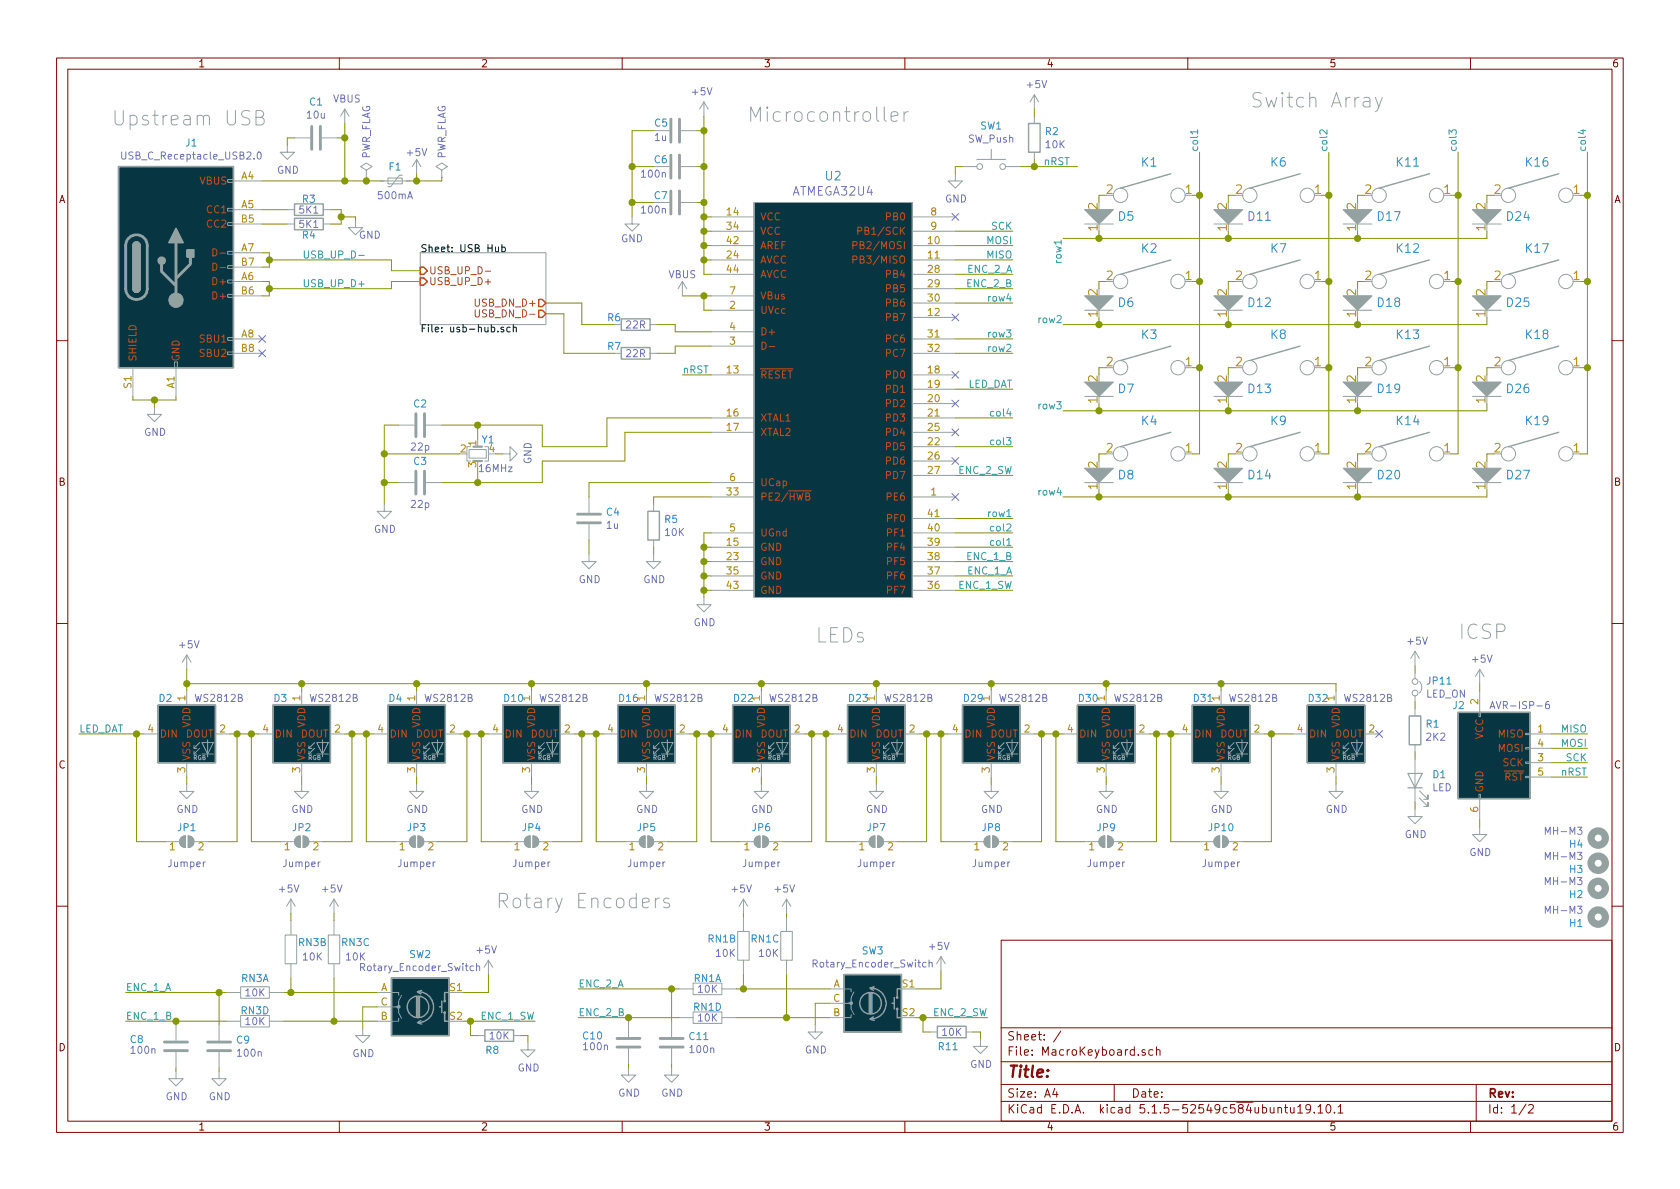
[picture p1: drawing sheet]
<svg xmlns="http://www.w3.org/2000/svg" width="297mm" height="210mm" viewBox="0 0 297 210" stroke-linecap="round" stroke-linejoin="round" font-family="sans-serif">
<defs><g id="words">
<g font-size="3.5" fill="#93a1a1">
<text x="19.7" y="22.2">Upstream USB</text>
<text x="132.1" y="21.6">Microcontroller</text>
<text x="221" y="19">Switch Array</text>
<text x="144.1" y="113.7">LEDs</text>
<text x="257.8" y="113">ICSP</text>
<text x="87.6" y="160.6">Rotary Encoders</text>
</g>
<text font-size="2.8" fill="#840000" x="178" y="190.5">Title:</text>
<g font-size="2.1" fill="#268bd2">
<text x="201.9" y="29.5">K1</text>
<text x="224.7" y="29.5">K6</text>
<text x="247" y="29.5">K11</text>
<text x="269.8" y="29.5">K16</text>
<text x="146" y="31.9">U2</text>
<text x="197.8" y="39">D5</text>
<text x="220.8" y="39">D11</text>
<text x="243.6" y="39">D17</text>
<text x="266.5" y="39">D24</text>
<text x="201.9" y="44.7">K2</text>
<text x="224.7" y="44.7">K7</text>
<text x="247" y="44.7">K12</text>
<text x="269.8" y="44.7">K17</text>
<text x="197.8" y="54.3">D6</text>
<text x="201.9" y="59.9">K3</text>
<text x="220.8" y="54.3">D12</text>
<text x="224.7" y="59.9">K8</text>
<text x="243.6" y="54.3">D18</text>
<text x="247" y="59.9">K13</text>
<text x="266.5" y="54.3">D25</text>
<text x="269.8" y="59.9">K18</text>
<text x="197.8" y="69.5">D7</text>
<text x="220.8" y="69.5">D13</text>
<text x="243.6" y="69.5">D19</text>
<text x="266.5" y="69.5">D26</text>
<text x="201.9" y="75.2">K4</text>
<text x="224.7" y="75.2">K9</text>
<text x="247" y="75.2">K14</text>
<text x="269.8" y="75.2">K19</text>
<text x="197.8" y="84.8">D8</text>
<text x="220.8" y="84.8">D14</text>
<text x="243.6" y="84.8">D20</text>
<text x="266.5" y="84.8">D27</text>
</g>
<text font-size="2.1" fill="#6c71c4" x="140.2" y="34.6">ATMEGA32U4</text>
<g font-size="2.1" fill="#b58900">
<text x="195.6" y="34.3">2</text>
<text x="209.6" y="34.3">1</text>
<text x="218.5" y="34.3">2</text>
<text x="232.5" y="34.3">1</text>
<text x="241.4" y="34.3">2</text>
<text x="255.3" y="34.3">1</text>
<text x="264.2" y="34.3">2</text>
<text x="278.2" y="34.3">1</text>
<text x="194.1" y="40.8" transform="rotate(-90 194.1 40.8)">1</text>
<text x="194.1" y="37" transform="rotate(-90 194.1 37)">2</text>
<text x="216.9" y="40.8" transform="rotate(-90 216.9 40.8)">1</text>
<text x="216.9" y="37" transform="rotate(-90 216.9 37)">2</text>
<text x="239.8" y="40.8" transform="rotate(-90 239.8 40.8)">1</text>
<text x="239.8" y="37" transform="rotate(-90 239.8 37)">2</text>
<text x="262.6" y="40.8" transform="rotate(-90 262.6 40.8)">1</text>
<text x="262.6" y="37" transform="rotate(-90 262.6 37)">2</text>
<text x="194.1" y="52.3" transform="rotate(-90 194.1 52.3)">2</text>
<text x="195.6" y="49.5">2</text>
<text x="209.6" y="49.5">1</text>
<text x="216.9" y="52.3" transform="rotate(-90 216.9 52.3)">2</text>
<text x="218.5" y="49.5">2</text>
<text x="232.5" y="49.5">1</text>
<text x="239.8" y="52.3" transform="rotate(-90 239.8 52.3)">2</text>
<text x="241.4" y="49.5">2</text>
<text x="255.3" y="49.5">1</text>
<text x="262.6" y="52.3" transform="rotate(-90 262.6 52.3)">2</text>
<text x="264.2" y="49.5">2</text>
<text x="278.2" y="49.5">1</text>
<text x="194.1" y="56.1" transform="rotate(-90 194.1 56.1)">1</text>
<text x="216.9" y="56.1" transform="rotate(-90 216.9 56.1)">1</text>
<text x="239.8" y="56.1" transform="rotate(-90 239.8 56.1)">1</text>
<text x="262.6" y="56.1" transform="rotate(-90 262.6 56.1)">1</text>
<text x="195.6" y="64.8">2</text>
<text x="209.6" y="64.8">1</text>
<text x="218.5" y="64.8">2</text>
<text x="232.5" y="64.8">1</text>
<text x="241.4" y="64.8">2</text>
<text x="255.3" y="64.8">1</text>
<text x="264.2" y="64.8">2</text>
<text x="278.2" y="64.8">1</text>
<text x="194.1" y="71.3" transform="rotate(-90 194.1 71.3)">1</text>
<text x="194.1" y="67.5" transform="rotate(-90 194.1 67.5)">2</text>
<text x="216.9" y="71.3" transform="rotate(-90 216.9 71.3)">1</text>
<text x="216.9" y="67.5" transform="rotate(-90 216.9 67.5)">2</text>
<text x="239.8" y="71.3" transform="rotate(-90 239.8 71.3)">1</text>
<text x="239.8" y="67.5" transform="rotate(-90 239.8 67.5)">2</text>
<text x="262.6" y="71.3" transform="rotate(-90 262.6 71.3)">1</text>
<text x="262.6" y="67.5" transform="rotate(-90 262.6 67.5)">2</text>
<text x="194.1" y="82.7" transform="rotate(-90 194.1 82.7)">2</text>
<text x="195.6" y="80">2</text>
<text x="209.6" y="80">1</text>
<text x="216.9" y="82.7" transform="rotate(-90 216.9 82.7)">2</text>
<text x="218.5" y="80">2</text>
<text x="232.5" y="80">1</text>
<text x="239.8" y="82.7" transform="rotate(-90 239.8 82.7)">2</text>
<text x="241.4" y="80">2</text>
<text x="255.3" y="80">1</text>
<text x="262.6" y="82.7" transform="rotate(-90 262.6 82.7)">2</text>
<text x="264.2" y="80">2</text>
<text x="278.2" y="80">1</text>
<text x="194.1" y="86.6" transform="rotate(-90 194.1 86.6)">1</text>
<text x="216.9" y="86.6" transform="rotate(-90 216.9 86.6)">1</text>
<text x="239.8" y="86.6" transform="rotate(-90 239.8 86.6)">1</text>
<text x="262.6" y="86.6" transform="rotate(-90 262.6 86.6)">1</text>
</g>
<g font-size="2.1" fill="#840000">
<text x="178" y="184">Sheet: /</text>
<text x="178" y="186.7">File: MacroKeyboard.sch</text>
<text x="178" y="196.9">KiCad E.D.A. kicad 5.1.5-52549c584ubuntu19.10.1</text>
<text x="178" y="194.1">Size: A4</text>
<text x="200" y="194.1">Date:</text>
<text x="263" y="194.1">Rev:</text>
<text x="263" y="196.9">Id: 1/2</text>
</g>
<g font-size="1.8" fill="#840000">
<text x="35" y="11.9">1</text>
<text x="85" y="11.9">2</text>
<text x="135" y="11.9">3</text>
<text x="185" y="11.9">4</text>
<text x="235" y="11.9">5</text>
<text x="285" y="11.9">6</text>
<text x="10.4" y="35.9">A</text>
<text x="285.4" y="35.9">A</text>
<text x="10.4" y="85.9">B</text>
<text x="285.4" y="85.9">B</text>
<text x="10.4" y="135.9">C</text>
<text x="285.4" y="135.9">C</text>
<text x="10.4" y="185.9">D</text>
<text x="285.4" y="185.9">D</text>
<text x="35" y="199.9">1</text>
<text x="85" y="199.9">2</text>
<text x="135" y="199.9">3</text>
<text x="185" y="199.9">4</text>
<text x="235" y="199.9">5</text>
<text x="285" y="199.9">6</text>
</g>
<g font-size="1.8" fill="#6c71c4">
<text x="122.5" y="16.9">+5V</text>
<text x="181.7" y="15.6">+5V</text>
<text x="54.4" y="21">10u</text>
<text x="58.9" y="18.1">VBUS</text>
<text x="22.1" y="28.2">USB_C_Receptacle_USB2.0</text>
<text x="65.5" y="28.3" transform="rotate(-90 65.5 28.3)">PWR_FLAG</text>
<text x="72.1" y="27.6">+5V</text>
<text x="78.8" y="28.3" transform="rotate(-90 78.8 28.3)">PWR_FLAG</text>
<text x="115.8" y="24.9">1u</text>
<text x="171.2" y="25.2">SW_Push</text>
<text x="184.9" y="26.2">10K</text>
<text x="49" y="30.7">GND</text>
<text x="67" y="35.2">500mA</text>
<text x="113.6" y="31.4">100n</text>
<text x="167.1" y="35.8">GND</text>
<text x="53" y="40.3">5K1</text>
<text x="53" y="37.8">5K1</text>
<text x="113.6" y="37.8">100n</text>
<text x="63.4" y="42.2">GND</text>
<text x="109.8" y="42.8">GND</text>
<text x="118.2" y="49.2">VBUS</text>
<text x="110.8" y="58.1">22R</text>
<text x="110.8" y="63.2">22R</text>
<text x="25.5" y="77.1">GND</text>
<text x="72.8" y="79.7">22p</text>
<text x="84.8" y="83.5">16MHz</text>
<text x="94" y="82.1" transform="rotate(-90 94 82.1)">GND</text>
<text x="72.8" y="89.8">22p</text>
<text x="66.1" y="94.2">GND</text>
<text x="107.3" y="93.5">1u</text>
<text x="117.6" y="94.8">10K</text>
<text x="102.3" y="103.1">GND</text>
<text x="113.7" y="103.1">GND</text>
<text x="122.6" y="110.7">GND</text>
<text x="31.8" y="114.6">+5V</text>
<text x="249" y="114">+5V</text>
<text x="260.4" y="117.2">+5V</text>
<text x="34.7" y="124.1">WS2812B</text>
<text x="55" y="124.1">WS2812B</text>
<text x="75.4" y="124.1">WS2812B</text>
<text x="95.7" y="124.1">WS2812B</text>
<text x="116" y="124.1">WS2812B</text>
<text x="136.3" y="124.1">WS2812B</text>
<text x="156.6" y="124.1">WS2812B</text>
<text x="177" y="124.1">WS2812B</text>
<text x="197.3" y="124.1">WS2812B</text>
<text x="217.6" y="124.1">WS2812B</text>
<text x="237.9" y="124.1">WS2812B</text>
<text x="252.1" y="123.4">LED_ON</text>
<text x="264.4" y="125.4">AVR-ISP-6</text>
<text x="252.2" y="131">2K2</text>
<text x="31.2" y="143.8">GND</text>
<text x="51.5" y="143.8">GND</text>
<text x="71.8" y="143.8">GND</text>
<text x="92.2" y="143.8">GND</text>
<text x="112.5" y="143.8">GND</text>
<text x="132.8" y="143.8">GND</text>
<text x="153.1" y="143.8">GND</text>
<text x="173.4" y="143.8">GND</text>
<text x="193.8" y="143.8">GND</text>
<text x="214.1" y="143.8">GND</text>
<text x="234.4" y="143.8">GND</text>
<text x="253.2" y="139.9">LED</text>
<text x="248.4" y="148.2">GND</text>
<text x="273.6" y="147.6">MH-M3</text>
<text x="29.8" y="153.3">Jumper</text>
<text x="50.1" y="153.3">Jumper</text>
<text x="70.5" y="153.3">Jumper</text>
<text x="90.8" y="153.3">Jumper</text>
<text x="111.1" y="153.3">Jumper</text>
<text x="131.4" y="153.3">Jumper</text>
<text x="151.7" y="153.3">Jumper</text>
<text x="172.1" y="153.3">Jumper</text>
<text x="192.4" y="153.3">Jumper</text>
<text x="212.7" y="153.3">Jumper</text>
<text x="259.8" y="151.4">GND</text>
<text x="273.6" y="152.1">MH-M3</text>
<text x="49.5" y="157.8">+5V</text>
<text x="57.1" y="157.8">+5V</text>
<text x="129.5" y="157.8">+5V</text>
<text x="137.1" y="157.8">+5V</text>
<text x="273.6" y="161.6">MH-M3</text>
<text x="273.6" y="156.5">MH-M3</text>
<text x="164.4" y="168">+5V</text>
<text x="53.6" y="169.8">10K</text>
<text x="61.2" y="169.8">10K</text>
<text x="64.1" y="171.7">Rotary_Encoder_Switch</text>
<text x="84.4" y="168.6">+5V</text>
<text x="126.6" y="169.2">10K</text>
<text x="134.3" y="169.2">10K</text>
<text x="144.1" y="171.1">Rotary_Encoder_Switch</text>
<text x="43.5" y="176.2">10K</text>
<text x="123.5" y="175.6">10K</text>
<text x="43.5" y="181.3">10K</text>
<text x="86.6" y="183.8">10K</text>
<text x="103.3" y="185.7">100n</text>
<text x="123.5" y="180.6">10K</text>
<text x="166.6" y="183.2">10K</text>
<text x="23.3" y="186.4">100n</text>
<text x="42.1" y="186.9">100n</text>
<text x="62.3" y="186.9">GND</text>
<text x="91.5" y="189.5">GND</text>
<text x="122.1" y="186.2">100n</text>
<text x="142.3" y="186.3">GND</text>
<text x="171.5" y="188.8">GND</text>
<text x="29.3" y="194.6">GND</text>
<text x="36.9" y="194.6">GND</text>
<text x="109.3" y="193.9">GND</text>
<text x="116.9" y="193.9">GND</text>
</g>
<g font-size="1.8" fill="#268bd2">
<text x="54.8" y="18.7">C1</text>
<text x="115.8" y="22.4">C5</text>
<text x="173.4" y="22.9">SW1</text>
<text x="184.9" y="23.9">R2</text>
<text x="32.9" y="25.9">J1</text>
<text x="115.7" y="28.9">C6</text>
<text x="53.5" y="35.9">R3</text>
<text x="68.8" y="30.1">F1</text>
<text x="115.7" y="35.2">C7</text>
<text x="53.5" y="42.2">R4</text>
<text x="107.5" y="56.8">R6</text>
<text x="107.5" y="61.9">R7</text>
<text x="73.2" y="72.1">C2</text>
<text x="73.2" y="82.2">C3</text>
<text x="85.2" y="78.4">Y1</text>
<text x="86.5" y="80">4</text>
<text x="107.3" y="91.2">C4</text>
<text x="117.6" y="92.5">R5</text>
<text x="28.1" y="124.1">D2</text>
<text x="48.5" y="124.1">D3</text>
<text x="68.8" y="124.1">D4</text>
<text x="89.2" y="124.1">D10</text>
<text x="109.5" y="124.1">D16</text>
<text x="129.8" y="124.1">D22</text>
<text x="150.1" y="124.1">D23</text>
<text x="170.5" y="124.1">D29</text>
<text x="190.8" y="124.1">D30</text>
<text x="211.1" y="124.1">D31</text>
<text x="231.4" y="124.1">D32</text>
<text x="252.4" y="121.1">JP11</text>
<text x="256.9" y="125.4">J2</text>
<text x="252.2" y="128.7">R1</text>
<text x="253.4" y="137.6">D1</text>
<text x="31.4" y="147">JP1</text>
<text x="51.8" y="147">JP2</text>
<text x="72.1" y="147">JP3</text>
<text x="92.4" y="147">JP4</text>
<text x="112.7" y="147">JP5</text>
<text x="133" y="147">JP6</text>
<text x="153.4" y="147">JP7</text>
<text x="173.7" y="147">JP8</text>
<text x="194" y="147">JP9</text>
<text x="213.8" y="147">JP10</text>
<text x="277.6" y="149.9">H4</text>
<text x="277.6" y="154.4">H3</text>
<text x="277.6" y="158.8">H2</text>
<text x="52.8" y="167.3">RN3B</text>
<text x="60.5" y="167.3">RN3C</text>
<text x="125.2" y="166.7">RN1B</text>
<text x="132.8" y="166.7">RN1C</text>
<text x="277.6" y="163.9">H1</text>
<text x="42.7" y="173.7">RN3A</text>
<text x="72.4" y="169.4">SW2</text>
<text x="122.7" y="173.7">RN1A</text>
<text x="152.4" y="168.8">SW3</text>
<text x="42.7" y="179.4">RN3D</text>
<text x="122.7" y="178.7">RN1D</text>
<text x="23.1" y="184.4">C8</text>
<text x="41.9" y="184.6">C9</text>
<text x="103.1" y="183.8">C10</text>
<text x="121.9" y="183.9">C11</text>
<text x="166" y="185.7">R11</text>
<text x="85.9" y="186.4">R8</text>
</g>
<g font-size="1.8" fill="#2aa198">
<text x="184.6" y="29.2">nRST</text>
<text x="211.8" y="26.9" transform="rotate(-90 211.8 26.9)">col1</text>
<text x="234.7" y="26.9" transform="rotate(-90 234.7 26.9)">col2</text>
<text x="257.6" y="26.9" transform="rotate(-90 257.6 26.9)">col3</text>
<text x="280.4" y="26.9" transform="rotate(-90 280.4 26.9)">col4</text>
<text x="175.3" y="40.6">SCK</text>
<text x="54.7" y="45.7">USB_UP_D-</text>
<text x="174.5" y="43.2">MOSI</text>
<text x="174.5" y="45.7">MISO</text>
<text x="187.7" y="46.3" transform="rotate(-90 187.7 46.3)">row1</text>
<text x="54.3" y="50.8">USB_UP_D+</text>
<text x="171.1" y="50.8">ENC_2_B</text>
<text x="171.1" y="48.3">ENC_2_A</text>
<text x="174.9" y="53.3">row4</text>
<text x="174.9" y="59.7">row3</text>
<text x="183.8" y="57.1">row2</text>
<text x="174.9" y="62.2">row2</text>
<text x="120.6" y="66">nRST</text>
<text x="170.9" y="68.6">LED_DAT</text>
<text x="175.5" y="73.7">col4</text>
<text x="183.8" y="72.4">row3</text>
<text x="169.5" y="83.8">ENC_2_SW</text>
<text x="175.5" y="78.7">col3</text>
<text x="183.8" y="87.6">row4</text>
<text x="174.9" y="91.4">row1</text>
<text x="175.5" y="94">col2</text>
<text x="171.1" y="101.6">ENC_1_A</text>
<text x="171.1" y="99.1">ENC_1_B</text>
<text x="175.5" y="96.5">col1</text>
<text x="169.5" y="104.1">ENC_1_SW</text>
<text x="14" y="129.5">LED_DAT</text>
<text x="276.1" y="129.5">MISO</text>
<text x="276" y="137.2">nRST</text>
<text x="276.1" y="132.1">MOSI</text>
<text x="276.9" y="134.6">SCK</text>
<text x="22.2" y="175.3">ENC_1_A</text>
<text x="102.2" y="179.7">ENC_2_B</text>
<text x="102.2" y="174.6">ENC_2_A</text>
<text x="165.1" y="179.7">ENC_2_SW</text>
<text x="22.2" y="180.3">ENC_1_B</text>
<text x="85.1" y="180.3">ENC_1_SW</text>
</g>
<g font-size="1.8" fill="#cb4b16">
<text x="35.4" y="32.6">VBUS</text>
<text x="36.7" y="37.7">CC1</text>
<text x="36.7" y="40.3">CC2</text>
<text x="134.4" y="39">VCC</text>
<text x="134.4" y="41.5">VCC</text>
<text x="152.6" y="41.5">PB1/SCK</text>
<text x="156.8" y="39">PB0</text>
<text x="134.4" y="46.6">AVCC</text>
<text x="134.4" y="44.1">AREF</text>
<text x="151.8" y="44.1">PB2/MOSI</text>
<text x="151.8" y="46.6">PB3/MISO</text>
<text x="37.9" y="50.4">D+</text>
<text x="37.9" y="53">D+</text>
<text x="75.8" y="50.4">USB_UP_D+</text>
<text x="75.8" y="48.5">USB_UP_D-</text>
<text x="134.4" y="49.1">AVCC</text>
<text x="134.4" y="53">VBus</text>
<text x="156.8" y="49.1">PB4</text>
<text x="156.8" y="51.7">PB5</text>
<text x="84.4" y="54.2">USB_DN_D+</text>
<text x="84.9" y="56.1">USB_DN_D-</text>
<text x="134.4" y="55.5">UVcc</text>
<text x="134.4" y="59.3">D+</text>
<text x="156.8" y="56.8">PB7</text>
<text x="156.8" y="54.2">PB6</text>
<text x="24.1" y="64" transform="rotate(-90 24.1 64)">SHIELD</text>
<text x="31.7" y="64" transform="rotate(-90 31.7 64)">GND</text>
<text x="35.5" y="60.6">SBU1</text>
<text x="35.5" y="63.1">SBU2</text>
<text x="156.8" y="60.6">PC6</text>
<text x="156.8" y="63.1">PC7</text>
<text x="134.4" y="66.9">RESET</text>
<text x="156.8" y="66.9">PD0</text>
<text x="156.8" y="69.5">PD1</text>
<text x="134.4" y="74.5">XTAL1</text>
<text x="134.4" y="77.1">XTAL2</text>
<text x="156.8" y="72">PD2</text>
<text x="156.8" y="74.5">PD3</text>
<text x="156.8" y="77.1">PD4</text>
<text x="156.8" y="79.6">PD5</text>
<text x="156.8" y="82.2">PD6</text>
<text x="134.4" y="88.5">PE2/HWB</text>
<text x="134.4" y="86">UCap</text>
<text x="156.8" y="84.7">PD7</text>
<text x="156.9" y="88.5">PE6</text>
<text x="134.4" y="94.9">UGnd</text>
<text x="157" y="94.9">PF1</text>
<text x="157" y="92.3">PF0</text>
<text x="134.4" y="97.4">GND</text>
<text x="134.4" y="99.9">GND</text>
<text x="157" y="99.9">PF5</text>
<text x="157" y="97.4">PF4</text>
<text x="134.4" y="102.5">GND</text>
<text x="134.4" y="105">GND</text>
<text x="157" y="105">PF7</text>
<text x="157" y="102.5">PF6</text>
<text x="28.2" y="130.4">DIN</text>
<text x="32.8" y="130.4">DOUT</text>
<text x="33.7" y="128.7" transform="rotate(-90 33.7 128.7)">VDD</text>
<text x="48.5" y="130.4">DIN</text>
<text x="53.2" y="130.4">DOUT</text>
<text x="54" y="128.7" transform="rotate(-90 54 128.7)">VDD</text>
<text x="68.8" y="130.4">DIN</text>
<text x="73.5" y="130.4">DOUT</text>
<text x="74.3" y="128.7" transform="rotate(-90 74.3 128.7)">VDD</text>
<text x="89.2" y="130.4">DIN</text>
<text x="93.8" y="130.4">DOUT</text>
<text x="94.6" y="128.7" transform="rotate(-90 94.6 128.7)">VDD</text>
<text x="109.5" y="130.4">DIN</text>
<text x="114.1" y="130.4">DOUT</text>
<text x="114.9" y="128.7" transform="rotate(-90 114.9 128.7)">VDD</text>
<text x="129.8" y="130.4">DIN</text>
<text x="134.4" y="130.4">DOUT</text>
<text x="135.3" y="128.7" transform="rotate(-90 135.3 128.7)">VDD</text>
<text x="150.1" y="130.4">DIN</text>
<text x="154.8" y="130.4">DOUT</text>
<text x="155.6" y="128.7" transform="rotate(-90 155.6 128.7)">VDD</text>
<text x="170.4" y="130.4">DIN</text>
<text x="175.1" y="130.4">DOUT</text>
<text x="175.9" y="128.7" transform="rotate(-90 175.9 128.7)">VDD</text>
<text x="190.8" y="130.4">DIN</text>
<text x="195.4" y="130.4">DOUT</text>
<text x="196.2" y="128.7" transform="rotate(-90 196.2 128.7)">VDD</text>
<text x="211.1" y="130.4">DIN</text>
<text x="215.7" y="130.4">DOUT</text>
<text x="216.5" y="128.7" transform="rotate(-90 216.5 128.7)">VDD</text>
<text x="231.4" y="130.4">DIN</text>
<text x="236" y="130.4">DOUT</text>
<text x="236.9" y="128.7" transform="rotate(-90 236.9 128.7)">VDD</text>
<text x="262.3" y="130.7" transform="rotate(-90 262.3 130.7)">VCC</text>
<text x="265" y="130.4">MISO</text>
<text x="33.7" y="134.6" transform="rotate(-90 33.7 134.6)">VSS</text>
<text x="54" y="134.6" transform="rotate(-90 54 134.6)">VSS</text>
<text x="74.3" y="134.6" transform="rotate(-90 74.3 134.6)">VSS</text>
<text x="94.6" y="134.6" transform="rotate(-90 94.6 134.6)">VSS</text>
<text x="114.9" y="134.6" transform="rotate(-90 114.9 134.6)">VSS</text>
<text x="135.3" y="134.6" transform="rotate(-90 135.3 134.6)">VSS</text>
<text x="155.6" y="134.6" transform="rotate(-90 155.6 134.6)">VSS</text>
<text x="175.9" y="134.6" transform="rotate(-90 175.9 134.6)">VSS</text>
<text x="196.2" y="134.6" transform="rotate(-90 196.2 134.6)">VSS</text>
<text x="216.5" y="134.6" transform="rotate(-90 216.5 134.6)">VSS</text>
<text x="236.9" y="134.6" transform="rotate(-90 236.9 134.6)">VSS</text>
<text x="265" y="133">MOSI</text>
<text x="265.8" y="135.5">SCK</text>
<text x="262.3" y="140.2" transform="rotate(-90 262.3 140.2)">GND</text>
<text x="266" y="138">RST</text>
</g>
<g font-size="1.8" fill="#b58900">
<text x="42.7" y="31.7">A4</text>
<text x="42.7" y="36.8">A5</text>
<text x="42.7" y="39.4">B5</text>
<text x="128.6" y="38.1">14</text>
<text x="128.6" y="40.6">34</text>
<text x="164.6" y="38.1">8</text>
<text x="164.6" y="40.6">9</text>
<text x="42.7" y="44.4">A7</text>
<text x="42.7" y="47">B7</text>
<text x="128.6" y="45.7">24</text>
<text x="128.6" y="43.2">42</text>
<text x="164.1" y="43.2">10</text>
<text x="164.1" y="45.7">11</text>
<text x="42.7" y="49.5">A6</text>
<text x="42.7" y="52.1">B6</text>
<text x="128.6" y="48.3">44</text>
<text x="129.1" y="52.1">7</text>
<text x="164.1" y="48.3">28</text>
<text x="164.1" y="50.8">29</text>
<text x="164.1" y="53.3">30</text>
<text x="42.7" y="59.7">A8</text>
<text x="129.1" y="54.6">2</text>
<text x="129.1" y="58.4">4</text>
<text x="164.1" y="55.9">12</text>
<text x="164.1" y="59.7">31</text>
<text x="42.7" y="62.2">B8</text>
<text x="129.1" y="61">3</text>
<text x="164.1" y="62.2">32</text>
<text x="23.2" y="68.6" transform="rotate(-90 23.2 68.6)">S1</text>
<text x="30.9" y="68.7" transform="rotate(-90 30.9 68.7)">A1</text>
<text x="128.6" y="66">13</text>
<text x="164.1" y="66">18</text>
<text x="164.1" y="68.6">19</text>
<text x="164.1" y="71.1">20</text>
<text x="128.6" y="73.7">16</text>
<text x="128.6" y="76.2">17</text>
<text x="164.1" y="73.7">21</text>
<text x="164.1" y="76.2">25</text>
<text x="81.4" y="80">2</text>
<text x="84.2" y="82.6" transform="rotate(-90 84.2 82.6)">3</text>
<text x="84.2" y="78.8" transform="rotate(-90 84.2 78.8)">1</text>
<text x="164.1" y="78.7">22</text>
<text x="164.1" y="81.3">26</text>
<text x="164.1" y="83.8">27</text>
<text x="128.6" y="87.6">33</text>
<text x="129.1" y="85.1">6</text>
<text x="164.6" y="87.6">1</text>
<text x="129.1" y="94">5</text>
<text x="164.1" y="94">40</text>
<text x="164.1" y="91.4">41</text>
<text x="128.6" y="96.5">15</text>
<text x="128.6" y="99.1">23</text>
<text x="128.6" y="101.6">35</text>
<text x="164.1" y="101.6">37</text>
<text x="164.1" y="99.1">38</text>
<text x="164.1" y="96.5">39</text>
<text x="128.6" y="104.1">43</text>
<text x="164.1" y="104.1">36</text>
<text x="32.8" y="123.9" transform="rotate(-90 32.8 123.9)">1</text>
<text x="53.1" y="123.9" transform="rotate(-90 53.1 123.9)">1</text>
<text x="73.4" y="123.9" transform="rotate(-90 73.4 123.9)">1</text>
<text x="93.7" y="123.9" transform="rotate(-90 93.7 123.9)">1</text>
<text x="114" y="123.9" transform="rotate(-90 114 123.9)">1</text>
<text x="134.4" y="123.9" transform="rotate(-90 134.4 123.9)">1</text>
<text x="154.7" y="123.9" transform="rotate(-90 154.7 123.9)">1</text>
<text x="175" y="123.9" transform="rotate(-90 175 123.9)">1</text>
<text x="195.3" y="123.9" transform="rotate(-90 195.3 123.9)">1</text>
<text x="215.6" y="123.9" transform="rotate(-90 215.6 123.9)">1</text>
<text x="236" y="123.9" transform="rotate(-90 236 123.9)">1</text>
<text x="261.4" y="124.6" transform="rotate(-90 261.4 124.6)">2</text>
<text x="26.2" y="129.5">4</text>
<text x="38.9" y="129.5">2</text>
<text x="46.5" y="129.5">4</text>
<text x="59.2" y="129.5">2</text>
<text x="66.8" y="129.5">4</text>
<text x="79.5" y="129.5">2</text>
<text x="87.1" y="129.5">4</text>
<text x="99.8" y="129.5">2</text>
<text x="107.5" y="129.5">4</text>
<text x="120.2" y="129.5">2</text>
<text x="127.8" y="129.5">4</text>
<text x="140.5" y="129.5">2</text>
<text x="148.1" y="129.5">4</text>
<text x="160.8" y="129.5">2</text>
<text x="168.4" y="129.5">4</text>
<text x="181.1" y="129.5">2</text>
<text x="188.7" y="129.5">4</text>
<text x="201.4" y="129.5">2</text>
<text x="209.1" y="129.5">4</text>
<text x="221.8" y="129.5">2</text>
<text x="229.4" y="129.5">4</text>
<text x="242.1" y="129.5">2</text>
<text x="271.9" y="129.5">1</text>
<text x="32.8" y="136.6" transform="rotate(-90 32.8 136.6)">3</text>
<text x="53.1" y="136.6" transform="rotate(-90 53.1 136.6)">3</text>
<text x="73.4" y="136.6" transform="rotate(-90 73.4 136.6)">3</text>
<text x="93.7" y="136.6" transform="rotate(-90 93.7 136.6)">3</text>
<text x="114" y="136.6" transform="rotate(-90 114 136.6)">3</text>
<text x="134.4" y="136.6" transform="rotate(-90 134.4 136.6)">3</text>
<text x="154.7" y="136.6" transform="rotate(-90 154.7 136.6)">3</text>
<text x="175" y="136.6" transform="rotate(-90 175 136.6)">3</text>
<text x="195.3" y="136.6" transform="rotate(-90 195.3 136.6)">3</text>
<text x="215.6" y="136.6" transform="rotate(-90 215.6 136.6)">3</text>
<text x="236" y="136.6" transform="rotate(-90 236 136.6)">3</text>
<text x="271.9" y="134.6">3</text>
<text x="271.9" y="132.1">4</text>
<text x="271.9" y="137.2">5</text>
<text x="261.4" y="143.6" transform="rotate(-90 261.4 143.6)">6</text>
<text x="30" y="150.4">1</text>
<text x="35.1" y="150.4">2</text>
<text x="50.3" y="150.4">1</text>
<text x="55.4" y="150.4">2</text>
<text x="70.6" y="150.4">1</text>
<text x="75.7" y="150.4">2</text>
<text x="91" y="150.4">1</text>
<text x="96" y="150.4">2</text>
<text x="111.3" y="150.4">1</text>
<text x="116.4" y="150.4">2</text>
<text x="131.6" y="150.4">1</text>
<text x="136.7" y="150.4">2</text>
<text x="151.9" y="150.4">1</text>
<text x="157" y="150.4">2</text>
<text x="172.2" y="150.4">1</text>
<text x="177.3" y="150.4">2</text>
<text x="192.6" y="150.4">1</text>
<text x="197.6" y="150.4">2</text>
<text x="212.9" y="150.4">1</text>
<text x="218" y="150.4">2</text>
<text x="67.3" y="175.3">A</text>
<text x="67.3" y="177.8">C</text>
<text x="79.6" y="175.3">S1</text>
<text x="147.3" y="174.6">A</text>
<text x="147.3" y="179.7">B</text>
<text x="147.3" y="177.2">C</text>
<text x="159.6" y="174.6">S1</text>
<text x="159.6" y="179.7">S2</text>
<text x="67.3" y="180.3">B</text>
<text x="79.6" y="180.3">S2</text>
</g>
<g font-size="1.8">
<text x="74.3" y="44.6">Sheet: USB Hub</text>
<text x="74.3" y="58.8">File: usb-hub.sch</text>
</g>
<g font-size="1.1" fill="#93a1a1">
<text x="34.1" y="134.4">RGB</text>
<text x="54.5" y="134.4">RGB</text>
<text x="74.8" y="134.4">RGB</text>
<text x="95.1" y="134.4">RGB</text>
<text x="115.4" y="134.4">RGB</text>
<text x="135.7" y="134.4">RGB</text>
<text x="156.1" y="134.4">RGB</text>
<text x="176.4" y="134.4">RGB</text>
<text x="196.7" y="134.4">RGB</text>
<text x="217" y="134.4">RGB</text>
<text x="237.3" y="134.4">RGB</text>
</g>
</g></defs>
<g fill="none" stroke="#840000" stroke-width=".18">
<path d="M10 10.3h277v189.9h-277zM12 12.2h273v186.1h-273zM60 10.3v1.9M110 10.3v1.9M160 10.3v1.9M210 10.3v1.9M260 10.3v1.9M10 60.2h2M285 60.2h2M10 110.3h2M285 110.3h2M10 160.2h2"/>
<path d="M177 166.3h108v32h-108zM285 160.2h2M60 198.3v1.9M110 198.3v1.9M160 198.3v1.9M177 194.8h108M177 191.8h108M177 187.8h108M177 181.8h108M186.5 192.5l-.4 1h1M186.8 193v1M187.6 182.3l-1.3 2"/>
<path d="M197 191.8v3M202.5 185.7l-.4-.1-.2 .2 .1 .2 .5 .2v.3h-.6M203.8 185.7l-.4-.1-.3 .3 .1 .6 .2 .1 .4-.1M204.5 185.7l.2-.1 .4 .1v.9M204.5 185.1v1.5M210 198.3v1.9M226 196l.2-.2 .3 .1 .1 .9M227.1 195.8h.6M227.3 195.3v1.3l.4 .2M228.2 195.8v.9l.4 .1 .2-.1M228.8 195.8v1M229.4 195.8l.5-.5v1.5"/>
<path d="M229.4 196.8h.9M231.7 196l-.1 .2a.48 .48 0 0 1-.7-.1v-.6a.48 .48 0 0 1 .7-.1v.1a1.19 1.19 0 0 1-.2 1.2l-.4 .1M232.4 196.7v.1M233 195.8l.5-.5v1.5M233 196.8h.9M234.6 195.4l.2-.1a.8 .8 0 0 1 .5 .8 .8 .8 0 0 1-.5 .7 1 1 0 0 1-.2-1.4zM235.9 196.7v.1M236.6 195.8l.4-.5v1.5M236.6 196.8h.8M260 198.3v1.9M261 191.8v6.5M269.8 195.2l-1.2 2"/>
<path d="M270.3 195.5l.2-.2h.3l.3 .5-.9 1h.9"/>
</g>
<g fill="none" stroke="#93a1a1" stroke-width=".18">
<path d="M61 19.3l-.8 1.3M61 19.3v2.5M61 19.3l.7 1.3M124.5 18l.7 1.3M124.5 18v2.6M124.5 18l-.8 1.3M156.3 18.9v2.2l.4 .4M159.8 19.8v1.7M160.6 19.8a.69 .69 0 0 0-.8 .4M182.9 16.8l-.8 1.2M182.9 16.8v2.5M182.9 16.8l.7 1.2"/>
<path d="M241.1 17.3l.3-.1 .7 .1 .1 .3v1.3M242.2 17.8l-.8 .2a.49 .49 0 0 0-.4 .4 .49 .49 0 0 0 .4 .5l.8-.1M243.2 17.2l.6 1.7M244.4 17.2l-.9 2.3-.3 .3M40.3 39.4h1v.5h-1zM40.3 36.8h1v.5h-1zM40.3 31.7h1v.6h-1zM41.3 39.6h5.1M41.3 37.1h5.1M41.3 32h5.1M45.3 20.7h.8a.61 .61 0 0 0 .5-.6 .61 .61 0 0 0-.5-.5h-.8v2.5h.9a.69 .69 0 0 0 .5-.7 .69 .69 0 0 0-.6-.7M50.8 25.6v1.3h1.3l-1.3 1.3-1.3-1.3h1.3"/>
<path d="M50.8 39.6h1.3M50.8 37.1h1.3M52.1 24.4h2.8M56.9 24.4h2.8M57.1 39.6h1.3M57.1 37.1h1.3M62.9 39v1.3h1.2l-1.2 1.2-1.3-1.2h1.3M64.8 30.1l1-.6-1-.7-1 .7 1 .6v1.3M64.8 31.4h.1M67.3 32h5.1M68.6 31.5h2.5v1h-2.5zM71.1 31h-.5l-1.5 2h-.5"/>
<path d="M73.7 28.2l-.8 1.3M73.7 28.2v2.5M73.7 28.2l.7 1.3M78.1 30.1l1-.6-1-.7-1 .7 1 .6v1.3M78.1 31.4h.1M111.8 38.3v1.3h-1.3l1.3 1.3 1.2-1.3h-1.2M115.6 23.1h2.8M120.4 29.5h2.8M120.4 35.8h2.8M120.4 23.1h2.8M125.7 38.3h7.6M133.3 35.8h28v69.9h-28z"/>
<path d="M157.6 20.6l1.1-.2-.1-.5-.7-.1-.2 .1-.1 .2 .1 1.2 .2 .2 .7-.2M161.3 38.3h7.6M168.9 30.7v1.3h1.3l-1.3 1.3-1.3-1.3h1.3M170.2 29.5h2.5M172.7 28.2h5.1M175.3 26.4v1.8M177.8 29.5h2.5M182.9 20.6v1.2M182.9 26.9v1.3M191.8 39.6h5M214.6 39.6h5.1M237.5 39.6h5.1"/>
<path d="M260.3 39.6h5.1M40.3 59.7h1v.5h-1zM40.3 52.1h1v.5h-1zM40.3 49.5h1v.5h-1zM40.3 47h1v.5h-1zM40.3 44.4h1v.6h-1zM41.3 59.9h5.1M41.3 52.3h5.1M41.3 49.8h5.1M41.3 44.7h5.1M41.3 47.2h5.1M74.3 44.7h22.2v12.7h-22.2z"/>
<path d="M114.9 57.4h1.3M120.6 49.8l-.7 1.2M120.6 49.8v2.5M120.6 49.8l.8 1.2M125.7 54.9h7.6M125.7 43.4h7.6M125.7 46h7.6M125.7 48.5h7.6M125.7 40.9h7.6M125.7 58.7h7.6M125.7 52.3h7.6M161.3 43.4h7.6"/>
<path d="M161.3 46h7.6M161.3 56.1h7.6M161.3 48.5h7.6M161.3 51h7.6M161.3 53.6h7.6M161.3 59.9h7.6M161.3 40.9h7.6M191.8 54.9h5M214.6 54.9h5.1M237.5 54.9h5.1M260.3 54.9h5.1M23.5 65v5.1"/>
<path d="M27.3 72v1.3h1.3l-1.3 1.2-1.3-1.2h1.3M30.9 64h.5v1h-.5zM31.1 65v5.1M40.3 62.2h1v.5h-1zM41.3 62.5h5.1M70.5 75.2h2.8M75.3 75.2h2.8M82.9 79.5h3.1v1.5h-3.1zM83.2 79h-.7v2.5h.7M85.7 79h.7v2.5h-.7M114.9 62.5h1.3M125.7 66.3h7.6"/>
<path d="M125.7 73.9h7.6M125.7 76.4h7.6M125.7 61.2h7.6M161.3 66.3h7.6M161.3 73.9h7.6M161.3 76.4h7.6M161.3 68.8h7.6M161.3 71.4h7.6M161.3 79h7.6M161.3 62.5h7.6M191.8 70.1h5M214.6 70.1h5.1"/>
<path d="M237.5 70.1h5.1M260.3 70.1h5.1M67.9 89.1v1.3h1.3l-1.3 1.3-1.2-1.3h1.2M70.5 85.3h2.8M75.3 85.3h2.8M88.9 80.3h1.3v-1.3l1.2 1.3-1.2 1.2v-1.2M104.1 98v1.3h1.3l-1.3 1.3-1.2-1.3h1.2M104.1 87.9v2.8M104.1 92.7v2.8M115.6 98v1.3h1.2l-1.2 1.3-1.3-1.3h1.3M115.6 89.1v1.3M115.6 95.5v1.3"/>
<path d="M125.7 85.3h7.6M125.7 87.9h7.6M125.7 96.8h7.6M125.7 99.3h7.6M125.7 94.2h7.6M161.3 87.9h7.6M161.3 96.8h7.6M161.3 99.3h7.6M161.3 81.5h7.6M161.3 84.1h7.6M161.3 94.2h7.6M161.3 91.7h7.6"/>
<path d="M191.8 85.3h5M214.6 85.3h5.1M237.5 85.3h5.1M260.3 85.3h5.1M33 115.8l-.7 1.3M33 115.8v2.6M33 115.8l.8 1.3M124.5 105.7v1.2h1.2l-1.2 1.3-1.3-1.3h1.3M125.7 101.8h7.6M125.7 104.4h7.6M161.3 101.8h7.6M161.3 104.4h7.6"/>
<path d="M250.2 115.2l-.8 1.3M250.2 115.2v2.5M250.2 119v1M250.2 115.2l.8 1.3M261.6 118.4v2.5M261.6 118.4l-.7 1.2M261.6 118.4l.8 1.2M25.4 129.8h2.5M33 138.7v1.2h1.3l-1.3 1.3-1.3-1.3h1.3M33 122.2v2.5M33 134.9v2.5M34.3 132.3h.5"/>
<path d="M35.3 132.3l-1 1v-.5M35.3 131.3l-1 1v-.5M35.7 131.3h2l-1 2zM35.7 133.3h2M36.7 130.8v3.1M38.1 129.8h2.5M45.7 129.8h2.6M53.3 138.7v1.2h1.3l-1.3 1.3-1.2-1.3h1.2M53.3 122.2v2.5M53.3 134.9v2.5M54.6 132.3h.5M55.6 132.3l-1 1v-.5"/>
<path d="M55.6 131.3l-1 1v-.5M56 131.3h2l-1 2zM56 133.3h2M57 130.8v3.1M58.4 129.8h2.6M66 129.8h2.6M73.7 138.7v1.2h1.2l-1.2 1.3-1.3-1.3h1.3M73.7 122.2v2.5M73.7 134.9v2.5M74.9 132.3h.5M75.9 132.3l-1 1v-.5M75.9 131.3l-1 1v-.5"/>
<path d="M76.3 131.3h2.1l-1.1 2zM76.3 133.3h2.1M77.3 130.8v3.1M78.7 129.8h2.6M86.4 129.8h2.5M94 138.7v1.2h1.2l-1.2 1.3-1.3-1.3h1.3M94 122.2v2.5M94 134.9v2.5M95.2 132.3h.6M96.3 132.3l-1.1 1v-.5M96.3 131.3l-1.1 1v-.5M96.6 131.3h2.1l-1 2z"/>
<path d="M96.6 133.3h2.1M97.7 130.8v3.1M99.1 129.8h2.5M106.7 129.8h2.5M114.3 138.7v1.2h1.3l-1.3 1.3-1.3-1.3h1.3M114.3 122.2v2.5M114.3 134.9v2.5M115.6 132.3h.5M116.6 132.3l-1 1v-.5M116.6 131.3l-1 1v-.5M117 131.3h2l-1 2zM117 133.3h2"/>
<path d="M118 130.8v3.1M119.4 129.8h2.5M127 129.8h2.5M134.6 138.7v1.2h1.3l-1.3 1.3-1.3-1.3h1.3M134.6 122.2v2.5M134.6 134.9v2.5M135.9 132.3h.5M136.9 132.3l-1 1v-.5M136.9 131.3l-1 1v-.5M137.3 131.3h2l-1 2zM137.3 133.3h2M138.3 130.8v3.1"/>
<path d="M139.7 129.8h2.5M147.3 129.8h2.6M154.9 138.7v1.2h1.3l-1.3 1.3-1.2-1.3h1.2M154.9 122.2v2.5M154.9 134.9v2.5M156.2 132.3h.5M157.2 132.3l-1 1v-.5M157.2 131.3l-1 1v-.5M157.6 131.3h2l-1 2zM157.6 133.3h2M158.6 130.8v3.1M160 129.8h2.6"/>
<path d="M167.6 129.8h2.6M175.3 138.7v1.2h1.2l-1.2 1.3-1.3-1.3h1.3M175.3 122.2v2.5M175.3 134.9v2.5M176.5 132.3h.5M177.5 132.3l-1 1v-.5M177.5 131.3l-1 1v-.5M177.9 131.3h2.1l-1.1 2zM177.9 133.3h2.1M178.9 130.8v3.1M180.3 129.8h2.6M188 129.8h2.5"/>
<path d="M195.6 138.7v1.2h1.2l-1.2 1.3-1.3-1.3h1.3M195.6 122.2v2.5M195.6 134.9v2.5M196.8 132.3h.6M197.9 132.3l-1.1 1v-.5M197.9 131.3l-1.1 1v-.5M198.2 131.3h2.1l-1 2zM198.2 133.3h2.1M199.3 130.8v3.1M200.7 129.8h2.5M208.3 129.8h2.5M215.9 138.7v1.2h1.3l-1.3 1.3-1.3-1.3h1.3"/>
<path d="M215.9 122.2v2.5M215.9 134.9v2.5M217.2 132.3h.5M218.2 132.3l-1 1v-.5M218.2 131.3l-1 1v-.5M218.6 131.3h2l-1 2zM218.6 133.3h2M219.6 130.8v3.1M221 129.8h2.5M228.6 129.8h2.5M236.2 138.7v1.2h1.3l-1.3 1.3-1.3-1.3h1.3M236.2 122.2v2.5"/>
<path d="M236.2 134.9v2.5M237.5 132.3h.5M238.5 132.3l-1 1v-.5M238.5 131.3l-1 1v-.5M238.9 131.3h2l-1 2zM238.9 133.3h2M239.9 130.8v3.1M241.3 129.8h2.5M250.2 123.1v1M250.2 125.3v1.3M250.2 131.7v1.3M250.2 134.2v7.7"/>
<path d="M251 139.8l1.5 1.5v-.7v.7h-.8M251 120.5a1.41 1.41 0 0 1 0 2M261.5 126h.2v.7h-.2zM261.6 122.2v3.8M269.7 137.3h.8v.2h-.8zM269.7 134.7h.8v.3h-.8zM269.7 132.2h.8v.3h-.8zM269.7 129.7h.8v.2h-.8zM270.5 132.3h3.8M270.5 129.8h3.8M270.5 134.9h3.8M270.5 137.4h3.8"/>
<path d="M29.2 148.8h2.5M32 148.2l.4-.3 .4-.1v2.1a1.03 1.03 0 0 1-1-.6 1.03 1.03 0 0 1 .2-1.1zM33.3 147.8a1.02 1.02 0 0 1 1 1 1.02 1.02 0 0 1-1 1.1zM34.3 148.8h2.5M49.5 148.8h2.6M51.4 159l.8 1.3M51.4 159v2.5M51.4 159l-.7 1.3M52.3 148.2l.4-.3 .4-.1v2.1a1.03 1.03 0 0 1-.9-.6 1.03 1.03 0 0 1 .1-1.1zM53.6 147.8a1.02 1.02 0 0 1 1 1 1.02 1.02 0 0 1-1 1.1zM54.6 148.8h2.5M59.1 159l.7 1.3"/>
<path d="M59.1 159v2.5M59.1 159l-.8 1.3M69.8 148.8h2.6M72.6 148.2l.5-.3 .3-.1v2.1a1.03 1.03 0 0 1-.9-.6 1.03 1.03 0 0 1 .1-1.1zM73.9 147.8a1.02 1.02 0 0 1 1 1 1.02 1.02 0 0 1-1 1.1zM74.9 148.8h2.6M90.2 148.8h2.5M92.9 148.2l.5-.3 .3-.1v2.1a1.03 1.03 0 0 1-.9-.6 1.03 1.03 0 0 1 .1-1.1zM94.2 147.8a1.02 1.02 0 0 1 1 1 1.02 1.02 0 0 1-1 1.1zM95.2 148.8h2.6M110.5 148.8h2.5M113.3 148.2l.4-.3 .3-.1v2.1a1.03 1.03 0 0 1-.9-.6 1.03 1.03 0 0 1 .2-1.1z"/>
<path d="M114.6 147.8a1.02 1.02 0 0 1 1 1 1.02 1.02 0 0 1-1 1.1zM115.6 148.8h2.5M115.9 158.8v1.7M116.6 158.8a.69 .69 0 0 0-.7 .5M118.3 158.9l-.6-.1-.4 .4 .1 .4 .9 .2 .1 .2-.1 .4-.2 .1-.8-.1M130.8 148.8h2.5M131.4 159v2.5M131.4 159l.8 1.3M131.4 159l-.7 1.3M133.6 148.2l.4-.3 .4-.1v2.1a1.03 1.03 0 0 1-1-.6 1.03 1.03 0 0 1 .2-1.1zM134.9 147.8a1.02 1.02 0 0 1 1 1 1.02 1.02 0 0 1-1 1.1zM135.9 148.8h2.5"/>
<path d="M139.1 159v2.5M139.1 159l.7 1.3M139.1 159l-.8 1.3M151.1 148.8h2.6M153.9 148.2l.4-.3 .4-.1v2.1a1.03 1.03 0 0 1-.9-.6 1.03 1.03 0 0 1 .1-1.1zM155.2 147.8a1.02 1.02 0 0 1 1 1 1.02 1.02 0 0 1-1 1.1zM156.2 148.8h2.5M171.4 148.8h2.6M174.2 148.2l.5-.3 .3-.1v2.1a1.03 1.03 0 0 1-.9-.6 1.03 1.03 0 0 1 .1-1.1zM175.5 147.8a1.02 1.02 0 0 1 1 1 1.02 1.02 0 0 1-1 1.1zM176.5 148.8h2.6M191.8 148.8h2.5"/>
<path d="M194.5 148.2l.5-.3 .3-.1v2.1a1.03 1.03 0 0 1-.9-.6 1.03 1.03 0 0 1 .1-1.1zM195.8 147.8a1.02 1.02 0 0 1 1 1 1.02 1.02 0 0 1-1 1.1zM196.8 148.8h2.6M212.1 148.8h2.5M214.9 148.2l.4-.3 .3-.1v2.1a1.03 1.03 0 0 1-.9-.6 1.03 1.03 0 0 1 .2-1.1zM216.2 147.8a1.02 1.02 0 0 1 1 1 1.02 1.02 0 0 1-1 1.1zM217.2 148.8h2.5M250.2 143.1v1.3h1.3l-1.3 1.3-1.3-1.3h1.3M251 141.1l1.5 1.5v-.7v.7h-.8M261.5 140.5h.2v.7h-.2zM261.6 146.3v1.3h1.3l-1.3 1.2-1.3-1.2h1.3M261.6 141.2v3.8"/>
<path d="M40 175.5h2.5M42.5 179.6h5.1v2h-5.1zM42.5 174.5h5.1v2h-5.1zM47.6 175.5h2.6M50.4 165.3h2.1v5.1h-2.1zM51.4 162.8v2.5M51.4 170.4v2.6M58 165.3h2.1v5.1h-2.1zM59.1 162.8v2.5M59.1 170.4v2.6M66.7 175.5h3.8v.5M66.7 178h3.8v1.1l.5 1"/>
<path d="M71 176l-.5 1v1h-.5M86.4 169.8l.7 1.3M86.4 169.8v2.5M86.4 169.8l-.8 1.3M120 174.9h2.6M120 180h2.6M122.6 173.9h5v2h-5zM122.6 178.9h5v2.1h-5zM127.6 174.9h2.6M127.6 180h2.6M130.4 164.7h2.1v5.1h-2.1zM131.4 162.2v2.5"/>
<path d="M131.4 169.8v2.5M138 164.7h2.1v5.1h-2.1zM139.1 162.2v2.5M139.1 169.8v2.5M146.7 174.9h3.8v.5M146.7 177.4h3.8v1l.5 1M150.5 179.4v.6h-3.8M151 175.4l-.5 1v1h-.5M166.4 169.2l.7 1.2M166.4 169.2v2.5M166.4 169.2l-.8 1.2M31.1 189.5v1.2h1.3l-1.3 1.3-1.3-1.3h1.3"/>
<path d="M31.1 181.2v2.8M31.1 186v2.8M38.7 189.5v1.2h1.3l-1.3 1.3-1.2-1.3h1.2M38.7 181.2v2.8M38.7 186v2.8M40 180.6h2.5M47.6 180.6h2.6M64.1 181.9v1.2h1.3l-1.3 1.3-1.2-1.3h1.2M70.5 180.1v.5h-3.8M84.5 183.1h1.2M90.8 183.1h1.3M93.3 184.4v1.3h1.3l-1.3 1.2-1.2-1.2h1.2"/>
<path d="M111.1 188.8v1.3h1.3l-1.3 1.3-1.2-1.3h1.2M111.1 180.6v2.8M111.1 185.4v2.8M118.7 188.8v1.3h1.3l-1.3 1.3-1.2-1.3h1.2M118.7 180.6v2.8M118.7 185.4v2.8M144.1 181.2v1.3h1.3l-1.3 1.3-1.2-1.3h1.2M164.5 182.5h1.2M170.8 182.5h1.3M173.4 183.8v1.2h1.2l-1.2 1.3-1.3-1.3h1.3"/>
<circle cx="173.2" cy="29.5" r=".51"/>
<circle cx="177.3" cy="29.5" r=".51"/>
<circle cx="198.1" cy="34.5" r="1.27"/>
<circle cx="208.3" cy="34.5" r="1.27"/>
<circle cx="221" cy="34.5" r="1.27"/>
<circle cx="231.1" cy="34.5" r="1.27"/>
<circle cx="243.8" cy="34.5" r="1.27"/>
<circle cx="254" cy="34.5" r="1.27"/>
<circle cx="266.7" cy="34.5" r="1.27"/>
<circle cx="276.9" cy="34.5" r="1.27"/>
<circle cx="198.1" cy="49.8" r="1.27"/>
<circle cx="208.3" cy="49.8" r="1.27"/>
<circle cx="221" cy="49.8" r="1.27"/>
<circle cx="231.1" cy="49.8" r="1.27"/>
<circle cx="243.8" cy="49.8" r="1.27"/>
<circle cx="254" cy="49.8" r="1.27"/>
<circle cx="266.7" cy="49.8" r="1.27"/>
<circle cx="276.9" cy="49.8" r="1.27"/>
<circle cx="198.1" cy="65" r="1.27"/>
<circle cx="208.3" cy="65" r="1.27"/>
<circle cx="221" cy="65" r="1.27"/>
<circle cx="231.1" cy="65" r="1.27"/>
<circle cx="243.8" cy="65" r="1.27"/>
<circle cx="254" cy="65" r="1.27"/>
<circle cx="266.7" cy="65" r="1.27"/>
<circle cx="276.9" cy="65" r="1.27"/>
<circle cx="198.1" cy="80.3" r="1.27"/>
<circle cx="208.3" cy="80.3" r="1.27"/>
<circle cx="221" cy="80.3" r="1.27"/>
<circle cx="231.1" cy="80.3" r="1.27"/>
<circle cx="243.8" cy="80.3" r="1.27"/>
<circle cx="254" cy="80.3" r="1.27"/>
<circle cx="266.7" cy="80.3" r="1.27"/>
<circle cx="276.9" cy="80.3" r="1.27"/>
<circle cx="250.2" cy="122.5" r=".51"/>
<circle cx="250.2" cy="120.5" r=".51"/>
</g>
<path d="M87.6 43.7l.1 .8h.3l.1-.1M88.1 43.7v.8M88.7 43.7h.4l.3 .2-.2 .6h-.5M88.7 43.3v1.2M89.1 57.9h-.4l-.1 .1v.2l.5 .1v.3h-.5M90.2 57.9h-.4l-.2 .2 .1 .5h.5M90.8 58l.1-.1h.3l.1 .8M90.8 57.4v1.3" fill="none" stroke="#000" stroke-width=".18"/>
<g fill="none" stroke="#cb4b16" stroke-width=".18">
<path d="M37.6 44a.64 .64 0 0 1 .8 .6 .64 .64 0 0 1-.8 .7zM37.6 46.5a.64 .64 0 0 1 .8 .7 .64 .64 0 0 1-.8 .6zM38.9 44.8h1M38.9 47.3h1M84 54.8v1l.3 .3 .3-.1 .2-.2v-1M85.8 49.9h1M85.8 47.9h1M150.8 43.4l.7-.1v-.5l-.2-.1h-.5v1.3M150.8 45.9l.7-.1v-.4l-.2-.1h-.5v1.2M151.7 40.8h.6v-.5l-.2-.1h-.4v1.2M134.7 60.5a.64 .64 0 0 1 .8 .6 .64 .64 0 0 1-.8 .7zM136 61.3h1"/>
<path d="M142.2 86.8h1.2M142.5 87.8l.5-.1 .1-.4-.6-.1v1.2h.5l.2-.2v-.2l-.3-.2"/>
</g>
<path d="M74.3 49.1h.6l.7 .7-.7 .6h-.6zM74.3 47.2h.6l.7 .7-.7 .6h-.6zM95.2 54.9h.7l.6 .6-.6 .6h-.7zM95.2 53h.7l.6 .6-.6 .6h-.7z" fill="none" stroke="#cb4b16" stroke-width=".25"/>
<g fill="#93a1a1" stroke="#93a1a1" stroke-width=".18">
<path d="M237.5 67.6h5.1l-2.6 2.5z"/>
<path d="M191.8 37.1h5l-2.5 2.5z"/>
<path d="M214.6 37.1h5.1l-2.5 2.5z"/>
<path d="M237.5 37.1h5.1l-2.6 2.5z"/>
<path d="M260.3 37.1h5.1l-2.5 2.5z"/>
<path d="M260.3 52.3h5.1l-2.5 2.6z"/>
<path d="M237.5 52.3h5.1l-2.6 2.6z"/>
<path d="M214.6 52.3h5.1l-2.5 2.6z"/>
<path d="M191.8 52.3h5l-2.5 2.6z"/>
<path d="M191.8 67.6h5l-2.5 2.5z"/>
<path d="M191.8 82.8h5l-2.5 2.5z"/>
<path d="M214.6 82.8h5.1l-2.5 2.5z"/>
<path d="M214.6 67.6h5.1l-2.5 2.5z"/>
<path d="M237.5 82.8h5.1l-2.6 2.5z"/>
<path d="M260.3 82.8h5.1l-2.5 2.5z"/>
<path d="M260.3 67.6h5.1l-2.5 2.5z"/>
<path d="M32 148.2l.4-.3 .4-.1v2.1a1.03 1.03 0 0 1-1-.6 1.03 1.03 0 0 1 .2-1.1z"/>
<path d="M33.3 147.8a1.02 1.02 0 0 1 1 1 1.02 1.02 0 0 1-1 1.1z"/>
<path d="M52.3 148.2l.4-.3 .4-.1v2.1a1.03 1.03 0 0 1-.9-.6 1.03 1.03 0 0 1 .1-1.1z"/>
<path d="M53.6 147.8a1.02 1.02 0 0 1 1 1 1.02 1.02 0 0 1-1 1.1z"/>
<path d="M72.6 148.2l.5-.3 .3-.1v2.1a1.03 1.03 0 0 1-.9-.6 1.03 1.03 0 0 1 .1-1.1z"/>
<path d="M73.9 147.8a1.02 1.02 0 0 1 1 1 1.02 1.02 0 0 1-1 1.1z"/>
<path d="M92.9 148.2l.5-.3 .3-.1v2.1a1.03 1.03 0 0 1-.9-.6 1.03 1.03 0 0 1 .1-1.1z"/>
<path d="M94.2 147.8a1.02 1.02 0 0 1 1 1 1.02 1.02 0 0 1-1 1.1z"/>
<path d="M113.3 148.2l.4-.3 .3-.1v2.1a1.03 1.03 0 0 1-.9-.6 1.03 1.03 0 0 1 .2-1.1z"/>
<path d="M114.6 147.8a1.02 1.02 0 0 1 1 1 1.02 1.02 0 0 1-1 1.1z"/>
<path d="M133.6 148.2l.4-.3 .4-.1v2.1a1.03 1.03 0 0 1-1-.6 1.03 1.03 0 0 1 .2-1.1z"/>
<path d="M134.9 147.8a1.02 1.02 0 0 1 1 1 1.02 1.02 0 0 1-1 1.1z"/>
<path d="M153.9 148.2l.4-.3 .4-.1v2.1a1.03 1.03 0 0 1-.9-.6 1.03 1.03 0 0 1 .1-1.1z"/>
<path d="M155.2 147.8a1.02 1.02 0 0 1 1 1 1.02 1.02 0 0 1-1 1.1z"/>
<path d="M174.2 148.2l.5-.3 .3-.1v2.1a1.03 1.03 0 0 1-.9-.6 1.03 1.03 0 0 1 .1-1.1z"/>
<path d="M175.5 147.8a1.02 1.02 0 0 1 1 1 1.02 1.02 0 0 1-1 1.1z"/>
<path d="M194.5 148.2l.5-.3 .3-.1v2.1a1.03 1.03 0 0 1-.9-.6 1.03 1.03 0 0 1 .1-1.1z"/>
<path d="M195.8 147.8a1.02 1.02 0 0 1 1 1 1.02 1.02 0 0 1-1 1.1z"/>
<path d="M214.9 148.2l.4-.3 .3-.1v2.1a1.03 1.03 0 0 1-.9-.6 1.03 1.03 0 0 1 .2-1.1z"/>
<path d="M216.2 147.8a1.02 1.02 0 0 1 1 1 1.02 1.02 0 0 1-1 1.1z"/>
<circle cx="70.5" cy="178" r=".25"/>
<circle cx="150.5" cy="177.4" r=".25"/>
<circle cx="31.1" cy="53.1" r="1.27"/>
</g>
<g fill="none" stroke="#93a1a1" stroke-width="1.3">
<circle cx="282.6" cy="157.1" r="1.27"/>
<circle cx="282.6" cy="148.2" r="1.27"/>
<circle cx="282.6" cy="152.6" r="1.27"/>
<circle cx="282.6" cy="162.2" r="1.27"/>
</g>
<g fill="none" stroke="#93a1a1" stroke-width=".25">
<path d="M21 29.5h20.3v35.5h-20.3zM52.1 38.6h5v2h-5zM52.1 36.1h5v2h-5zM181.9 21.8h2v5.1h-2zM207 30.7l-8.9 2.6M229.9 30.7l-8.9 2.6M252.7 30.7l-8.9 2.6M275.6 30.7l-8.9 2.6M23.5 51a.63 .63 0 0 0 .6 .7 .63 .63 0 0 0 .7-.7M23.5 43.4a.63 .63 0 0 1 .6-.6 .63 .63 0 0 1 .7 .6M109.9 56.4h5v2h-5zM207 46l-8.9 2.5"/>
<path d="M229.9 46l-8.9 2.5M252.7 46l-8.9 2.5M275.6 46l-8.9 2.5M109.9 61.5h5v2h-5zM207 61.2l-8.9 2.5M207 76.4l-8.9 2.6M229.9 61.2l-8.9 2.5M229.9 76.4l-8.9 2.6M252.7 61.2l-8.9 2.5M252.7 76.4l-8.9 2.6M275.6 61.2l-8.9 2.5M275.6 76.4l-8.9 2.6"/>
<path d="M114.6 90.4h2v5.1h-2zM27.9 124.7h10.2v10.2h-10.2zM48.3 124.7h10.1v10.2h-10.1zM68.6 124.7h10.1v10.2h-10.1zM88.9 124.7h10.2v10.2h-10.2zM109.2 124.7h10.2v10.2h-10.2zM129.5 124.7h10.2v10.2h-10.2zM149.9 124.7h10.1v10.2h-10.1zM170.2 124.7h10.1v10.2h-10.1zM190.5 124.7h10.2v10.2h-10.2zM210.8 124.7h10.2v10.2h-10.2zM231.1 124.7h10.2v10.2h-10.2z"/>
<path d="M249.2 126.6h2v5.1h-2zM257.8 126h12.7v15.2h-12.7zM69.2 173h10.2v10.1h-10.2zM73.7 176.3v3.5M73.9 175.4a2.74 2.74 0 0 1 2.8 2.7 2.74 2.74 0 0 1-2.8 2.7M73.9 176.3v3.5M74.2 176.3v3.5M74.5 175.1l-.7 .3 .6 .4M77.7 178h.4M78.1 177v2.1M78.6 179.1v1.5h.8M79.4 175.5h-.8v1.5"/>
<path d="M149.2 172.3h10.2v10.2h-10.2zM153.7 175.6v3.6M153.9 174.7a2.74 2.74 0 0 1 2.8 2.8 2.74 2.74 0 0 1-2.8 2.7M153.9 175.6v3.6M154.2 175.6v3.6M154.4 179.8l-.6 .4 .8 .3M154.6 174.5l-.8 .2 .6 .4M157.7 177.4h.4M158.1 176.4v2M158.6 178.4v1.6h.8M159.4 174.9h-.8v1.5M74.4 180.5l-.6 .3 .7 .3"/>
<path d="M85.7 182.1h5.1v2h-5.1zM165.7 181.5h5.1v2h-5.1z"/>
<circle cx="73.9" cy="178" r="1.9"/>
<circle cx="78.6" cy="179.1" r=".13"/>
<circle cx="78.6" cy="177" r=".13"/>
<circle cx="153.9" cy="177.4" r="1.9"/>
<circle cx="158.6" cy="176.4" r=".13"/>
<circle cx="158.6" cy="178.4" r=".13"/>
</g>
<g fill="none" stroke="#93a1a1" stroke-width=".51">
<path d="M55.1 22.3v4.1M56.6 22.3v4.1M118.6 21.1v4M118.6 27.4v4.1M118.6 33.8v4M120.1 21.1v4M120.1 27.4v4.1M120.1 33.8v4M22.8 42.1a1.89 1.89 0 0 1 2.1-.4 1.89 1.89 0 0 1 1.1 1.7v7.6a1.9 1.9 0 0 1-1.9 2 1.9 1.9 0 0 1-1.9-2v-7.7l.1-.5zM28.6 46.7v1.3l2.5 2.5M31.1 42.9v10.2M33.7 45.5v1.2l-2.6 2.6"/>
<path d="M73.5 73.1v4.1M75.1 73.1v4.1M73.5 83.3v4.1M75.1 83.3v4.1M102.1 92.5h4.1M102.1 90.9h4.1M29.1 185.8h4M29.1 184.3h4M36.7 185.8h4.1M36.7 184.3h4.1M109.1 185.2h4.1M109.1 183.6h4.1"/>
<path d="M116.7 185.2h4.1M116.7 183.6h4.1"/>
</g>
<g fill="#073642" stroke="#073642" stroke-width=".18">
<path d="M133.3 35.8h28v69.9h-28z"/>
<path d="M69.2 173h10.2v10.1h-10.2z"/>
<path d="M190.5 124.7h10.2v10.2h-10.2z"/>
<path d="M149.9 124.7h10.1v10.2h-10.1z"/>
<path d="M170.2 124.7h10.1v10.2h-10.1z"/>
<path d="M210.8 124.7h10.2v10.2h-10.2z"/>
<path d="M231.1 124.7h10.2v10.2h-10.2z"/>
<path d="M149.2 172.3h10.2v10.2h-10.2z"/>
<path d="M257.8 126h12.7v15.2h-12.7z"/>
<path d="M21 29.5h20.3v35.5h-20.3z"/>
<path d="M88.9 124.7h10.2v10.2h-10.2z"/>
<path d="M68.6 124.7h10.1v10.2h-10.1z"/>
<path d="M48.3 124.7h10.1v10.2h-10.1z"/>
<path d="M27.9 124.7h10.2v10.2h-10.2z"/>
<path d="M109.2 124.7h10.2v10.2h-10.2z"/>
<path d="M129.5 124.7h10.2v10.2h-10.2z"/>
</g>
<path d="M248.9 136.8h2.6l-1.3 2.5zM248.9 139.3h2.6" fill="none" stroke="#93a1a1" stroke-width=".2"/>
<path d="M83.7 79h1.5M83.7 81.5h1.5" fill="none" stroke="#93a1a1" stroke-width=".38"/>
<g fill="none" stroke="#6c71c4" stroke-width=".18">
<path d="M21.5 26.9v1l.3 .2h.3l.2-.2v-1M45.6 27l.2-.1a.69 .69 0 0 1 .4 .6 .69 .69 0 0 1-.4 .6l-.3-.2v-.2zM168.3 37.7l1.2 1.3M169.5 37.7l-1.2 1.3M45.7 59.3l1.3 1.2M47 59.3l-1.3 1.2M168.3 55.5l1.2 1.2M169.5 55.5l-1.2 1.2M45.7 61.9l1.3 1.2M47 61.9l-1.3 1.2M168.3 75.8l1.2 1.3M168.3 65.7l1.2 1.2"/>
<path d="M168.3 70.8l1.2 1.2M169.5 75.8l-1.2 1.3M169.5 65.7l-1.2 1.2M169.5 70.8l-1.2 1.2M168.3 80.9l1.2 1.2M168.3 87.3l1.2 1.2M169.5 80.9l-1.2 1.2M169.5 87.3l-1.2 1.2M243.2 129.2l1.2 1.2M244.4 129.2l-1.2 1.2M263.4 125.3l.5-1.3 .4 1.3M263.6 125h.6"/>
<path d="M273.9 124l-.4 .1a.87 .87 0 0 0 0 1.2l.4-.1v-.5l-.4-.2-.2 .3M83.7 170.9l-.3-.1-.3 .2 .1 .6h.5M84.3 170.9l.2-.1 .2 .1 .1 .7M84.3 170.4v1.2M163.7 170.2h-.3l-.3 .2 .1 .6h.5M164.3 170.3l.2-.1h.2l.1 .8M164.3 169.7v1.3"/>
</g>
<g fill="#93a1a1" stroke="#93a1a1" stroke-width=".25">
<path d="M23.5 51h1.3a.63 .63 0 0 1-.7 .7 .63 .63 0 0 1-.6-.7z"/>
<path d="M23.7 43a.63 .63 0 0 1 .7-.2 .63 .63 0 0 1 .4 .6h-1.3z"/>
<path d="M23.5 43.4h1.3v7.6h-1.3z"/>
<path d="M33 44.2h1.3v1.3h-1.3z"/>
<path d="M31.1 40.4l1.3 2.5h-2.6z"/>
<circle cx="28.6" cy="46.1" r=".63"/>
</g>
<g fill="none" stroke="#859900" stroke-width=".18">
<path d="M182.9 19.3v1.3M46.4 39.6h4.4M46.4 32h20.9M46.4 37.1h4.4M52.1 24.4h-1.3v1.2M58.4 37.1h1.9v2.5h-1.9M59.7 24.4h1.3M60.3 38.3h2.6v.7M61 21.8v10.2M64.8 31.4v.6M73.7 30.7v1.3M78.1 31.4v.6h-5.7"/>
<path d="M111.8 35.8h3.8M111.8 29.5h3.8M115.6 23.1h-3.8v15.2M123.2 35.8h1.3M123.2 29.5h1.3M123.2 23.1h1.3M124.5 38.3h1.2M124.5 20.6v27.9h1.2M170.2 29.5h-1.3v1.2M180.3 29.5h10.2M182.9 28.2v1.3M195.6 34.5h-1.3v1.3"/>
<path d="M210.8 34.5h1.3M212.1 26.9v53.4h-1.3M218.4 34.5h-1.2v1.3M233.7 34.5h1.2M234.9 26.9v53.4h-1.2M241.3 34.5h-1.3v1.3M256.5 34.5h1.3M257.8 26.9v53.4h-1.3M264.2 34.5h-1.3v1.3M279.4 34.5h1.3M280.7 26.9v53.4h-1.3M46.4 44.7h1.2v2.5h-1.2"/>
<path d="M46.4 49.8h1.2v2.5h-1.2M47.6 46h21.6v1.9h5.1M74.3 49.8h-5.1v1.2h-21.6M96.5 53.6h6.4v3.8h5.7M96.5 55.5h3.2v7h8.9M116.2 57.4h3.2v1.3h6.3M120.6 52.3h5.1M124.5 46h1.2M124.5 52.3v2.6h1.2M124.5 43.4h1.2M124.5 40.9h1.2M168.9 46h10.2"/>
<path d="M168.9 51h10.2M168.9 53.6h10.2M168.9 48.5h10.2M168.9 59.9h10.2M168.9 43.4h10.2M168.9 40.9h10.2M194.3 40.9v1.3M194.3 56.1v1.3M195.6 49.8h-1.3v1.2M210.8 49.8h1.3M217.2 40.9v1.3M217.2 56.1v1.3"/>
<path d="M218.4 49.8h-1.2v1.2M233.7 49.8h1.2M240 40.9v1.3M240 56.1v1.3M241.3 49.8h-1.3v1.2M256.5 49.8h1.3M262.9 56.1v1.3h-74.9M262.9 40.9v1.3h-74.9M264.2 49.8h-1.3v1.2M279.4 49.8h1.3M23.5 70.1v.6h7.6v-.6M27.3 70.7v1.3"/>
<path d="M70.5 75.2h-2.6v13.9M84.5 75.2v2.5M120.6 66.3h5.1M125.7 76.4h-15.2v5.1h-14.6v3.8h-17.8M125.7 73.9h-18.4v5.1h-11.4v-3.8h-17.8M125.7 61.2h-6.3v1.3h-3.2M168.9 73.9h10.2M168.9 79h10.2M168.9 62.5h10.2M168.9 68.8h10.2M194.3 71.4v1.2M195.6 65h-1.3v1.3"/>
<path d="M210.8 65h1.3M217.2 71.4v1.2M218.4 65h-1.2v1.3M233.7 65h1.2M240 71.4v1.2M241.3 65h-1.3v1.3M256.5 65h1.3M262.9 71.4v1.2h-74.9M264.2 65h-1.3v1.3M279.4 65h1.3M67.9 80.3h13.4M67.9 85.3h2.6"/>
<path d="M84.5 82.8v2.5M87.6 80.3h1.3M104.1 95.5v2.5M115.6 96.8v1.2M124.5 99.3h1.2M124.5 96.8h1.2M125.7 94.2h-1.2v11.5M125.7 87.9h-10.1v1.2M125.7 85.3h-21.6v2.6M168.9 84.1h10.2M168.9 99.3h10.2M168.9 91.7h10.2"/>
<path d="M168.9 96.8h10.2M168.9 94.2h10.2M194.3 86.6v1.3M195.6 80.3h-1.3v1.2M217.2 86.6v1.3M218.4 80.3h-1.2v1.2M240 86.6v1.3M241.3 80.3h-1.3v1.2M262.9 86.6v1.3h-74.9M264.2 80.3h-1.3v1.2M33 118.4v3.8M124.5 101.8h1.2"/>
<path d="M124.5 104.4h1.2M168.9 101.8h10.2M168.9 104.4h10.2M250.2 117.7v1.3M14 129.8h11.4M24.1 129.8v19h5.1M33 120.9h203.2v1.3M33 137.4v1.3M40.6 129.8h5.1M41.9 129.8v19h-5.1M44.4 129.8v19h5.1M53.3 120.9v1.3"/>
<path d="M53.3 137.4v1.3M61 129.8h5M62.2 129.8v19h-5.1M64.8 129.8v19h5M73.7 120.9v1.3M73.7 137.4v1.3M81.3 129.8h5.1M82.5 129.8v19h-5M85.1 129.8v19h5.1M94 120.9v1.3M94 137.4v1.3M101.6 129.8h5.1"/>
<path d="M102.9 129.8v19h-5.1M105.4 129.8v19h5.1M114.3 120.9v1.3M114.3 137.4v1.3M121.9 129.8h5.1M123.2 129.8v19h-5.1M125.7 129.8v19h5.1M134.6 120.9v1.3M134.6 137.4v1.3M142.2 129.8h5.1M143.5 129.8v19h-5.1M146 129.8v19h5.1"/>
<path d="M154.9 120.9v1.3M154.9 137.4v1.3M162.6 129.8h5M163.8 129.8v19h-5.1M166.4 129.8v19h5M175.3 120.9v1.3M175.3 137.4v1.3M182.9 129.8h5.1M184.1 129.8v19h-5M186.7 129.8v19h5.1M195.6 120.9v1.3M195.6 137.4v1.3"/>
<path d="M203.2 129.8h5.1M204.5 129.8v19h-5.1M207 129.8v19h5.1M215.9 120.9v1.3M215.9 137.4v1.3M223.5 129.8h5.1M224.8 129.8v19h-5.1M236.2 137.4v1.3M250.2 124.1v1.2M250.2 133v1.2M261.6 120.9v1.3M274.3 129.8h6.4"/>
<path d="M274.3 132.3h6.4M274.3 134.9h6.4M274.3 137.4h6.4M250.2 141.9v1.2M261.6 145v1.3M22.2 175.5h17.8M38.7 175.5v5.7M50.2 175.5h16.5M51.4 161.5v1.3M51.4 173v2.5M59.1 161.5v1.3M59.1 173v7.6"/>
<path d="M66.7 178h-2.6v3.9M86.4 172.3v3.2h-4.5M102.2 180h17.8M102.2 174.9h17.8M111.1 180v.6M118.7 174.9v5.7M130.2 180h16.5M130.2 174.9h16.5M131.4 161.5v.7M131.4 172.3v2.6M139.1 161.5v.7M139.1 172.3v7.7"/>
<path d="M146.7 177.4h-2.6v3.8M161.9 180h12.7M163.2 180v2.5h1.3M166.4 171.7v3.2h-4.5M22.2 180.6h17.8M31.1 180.6v.6M31.1 188.8v.7M38.7 188.8v.7M50.2 180.6h16.5M81.9 180.6h12.7M83.2 180.6v2.5h1.3M92.1 183.1h1.2v1.3"/>
<path d="M111.1 188.2v.6M118.7 188.2v.6M172.1 182.5h1.3v1.3"/>
</g>
<path d="M211.8 23.3h-1.3l.3 .4M211.8 23v.7M234.6 23v.7l-.9-.7-.4 .2 .2 .5M256.2 23.7v-.7l.5 .4 .1-.4h.5l.2 .2-.1 .5M279.5 23.1h.8M279.9 22.9v.8l-.9-.3M53.8 44.4v1l.2 .2h.4l.1-.2v-1M53.8 49.4v1.1l.2 .2h.4l.1-.2v-1.1" fill="none" stroke="#2aa198" stroke-width=".18"/>
<g fill="#859900" stroke="#859900" stroke-width=".25">
<circle cx="124.5" cy="23.1" r=".51"/>
<circle cx="47.6" cy="51" r=".51"/>
<circle cx="194.3" cy="72.6" r=".51"/>
<circle cx="257.8" cy="65" r=".51"/>
<circle cx="47.6" cy="46" r=".51"/>
<circle cx="146.1" cy="129.8" r=".51"/>
<circle cx="124.5" cy="29.5" r=".51"/>
<circle cx="143.5" cy="129.8" r=".51"/>
<circle cx="60.3" cy="38.3" r=".51"/>
<circle cx="163.8" cy="129.8" r=".51"/>
<circle cx="212.1" cy="49.8" r=".51"/>
<circle cx="166.4" cy="129.8" r=".51"/>
<circle cx="111.8" cy="29.5" r=".51"/>
<circle cx="184.2" cy="129.8" r=".51"/>
<circle cx="235" cy="49.8" r=".51"/>
<circle cx="186.7" cy="129.8" r=".51"/>
<circle cx="204.5" cy="129.8" r=".51"/>
<circle cx="257.8" cy="49.8" r=".51"/>
<circle cx="33" cy="120.9" r=".51"/>
<circle cx="85.1" cy="129.8" r=".51"/>
<circle cx="64.8" cy="32" r=".51"/>
<circle cx="44.5" cy="129.8" r=".51"/>
<circle cx="124.5" cy="52.3" r=".51"/>
<circle cx="217.2" cy="72.6" r=".51"/>
<circle cx="62.2" cy="129.8" r=".51"/>
<circle cx="217.2" cy="87.9" r=".51"/>
<circle cx="64.8" cy="129.8" r=".51"/>
<circle cx="240" cy="87.9" r=".51"/>
<circle cx="124.5" cy="35.8" r=".51"/>
<circle cx="82.6" cy="129.8" r=".51"/>
<circle cx="84.5" cy="75.2" r=".51"/>
<circle cx="194.3" cy="87.9" r=".51"/>
<circle cx="84.5" cy="85.3" r=".51"/>
<circle cx="235" cy="65" r=".51"/>
<circle cx="280.7" cy="49.8" r=".51"/>
<circle cx="102.9" cy="129.8" r=".51"/>
<circle cx="240" cy="72.6" r=".51"/>
<circle cx="105.4" cy="129.8" r=".51"/>
<circle cx="212.1" cy="65" r=".51"/>
<circle cx="123.2" cy="129.8" r=".51"/>
<circle cx="182.9" cy="29.5" r=".51"/>
<circle cx="207" cy="129.8" r=".51"/>
<circle cx="280.7" cy="65" r=".51"/>
<circle cx="280.7" cy="34.5" r=".51"/>
<circle cx="125.7" cy="129.8" r=".51"/>
<circle cx="224.8" cy="129.8" r=".51"/>
<circle cx="217.2" cy="42.2" r=".51"/>
<circle cx="212.1" cy="34.5" r=".51"/>
<circle cx="124.5" cy="46" r=".51"/>
<circle cx="175.3" cy="120.9" r=".51"/>
<circle cx="24.1" cy="129.8" r=".51"/>
<circle cx="67.9" cy="85.3" r=".51"/>
<circle cx="83.2" cy="180.6" r=".51"/>
<circle cx="124.5" cy="43.4" r=".51"/>
<circle cx="195.6" cy="120.9" r=".51"/>
<circle cx="124.5" cy="40.9" r=".51"/>
<circle cx="194.3" cy="42.2" r=".51"/>
<circle cx="118.7" cy="174.9" r=".51"/>
<circle cx="124.5" cy="104.4" r=".51"/>
<circle cx="111.1" cy="180" r=".51"/>
<circle cx="139.1" cy="180" r=".51"/>
<circle cx="124.5" cy="101.8" r=".51"/>
<circle cx="38.7" cy="175.5" r=".51"/>
<circle cx="134.6" cy="120.9" r=".51"/>
<circle cx="31.1" cy="180.6" r=".51"/>
<circle cx="215.9" cy="120.9" r=".51"/>
<circle cx="124.5" cy="99.3" r=".51"/>
<circle cx="59.1" cy="180.6" r=".51"/>
<circle cx="51.4" cy="175.5" r=".51"/>
<circle cx="124.5" cy="38.3" r=".51"/>
<circle cx="124.5" cy="96.8" r=".51"/>
<circle cx="240" cy="42.2" r=".51"/>
<circle cx="67.9" cy="80.3" r=".51"/>
<circle cx="154.9" cy="120.9" r=".51"/>
<circle cx="53.3" cy="120.9" r=".51"/>
<circle cx="27.3" cy="70.7" r=".51"/>
<circle cx="73.7" cy="120.9" r=".51"/>
<circle cx="235" cy="34.5" r=".51"/>
<circle cx="94" cy="120.9" r=".51"/>
<circle cx="257.8" cy="34.5" r=".51"/>
<circle cx="73.7" cy="32" r=".51"/>
<circle cx="217.2" cy="57.4" r=".51"/>
<circle cx="194.3" cy="57.4" r=".51"/>
<circle cx="114.3" cy="120.9" r=".51"/>
<circle cx="163.2" cy="180" r=".51"/>
<circle cx="41.9" cy="129.8" r=".51"/>
<circle cx="131.4" cy="174.9" r=".51"/>
<circle cx="240" cy="57.4" r=".51"/>
<circle cx="61" cy="32" r=".51"/>
<circle cx="111.8" cy="35.8" r=".51"/>
<circle cx="61" cy="24.4" r=".51"/>
</g>
<use href="#words"/>
</svg>
